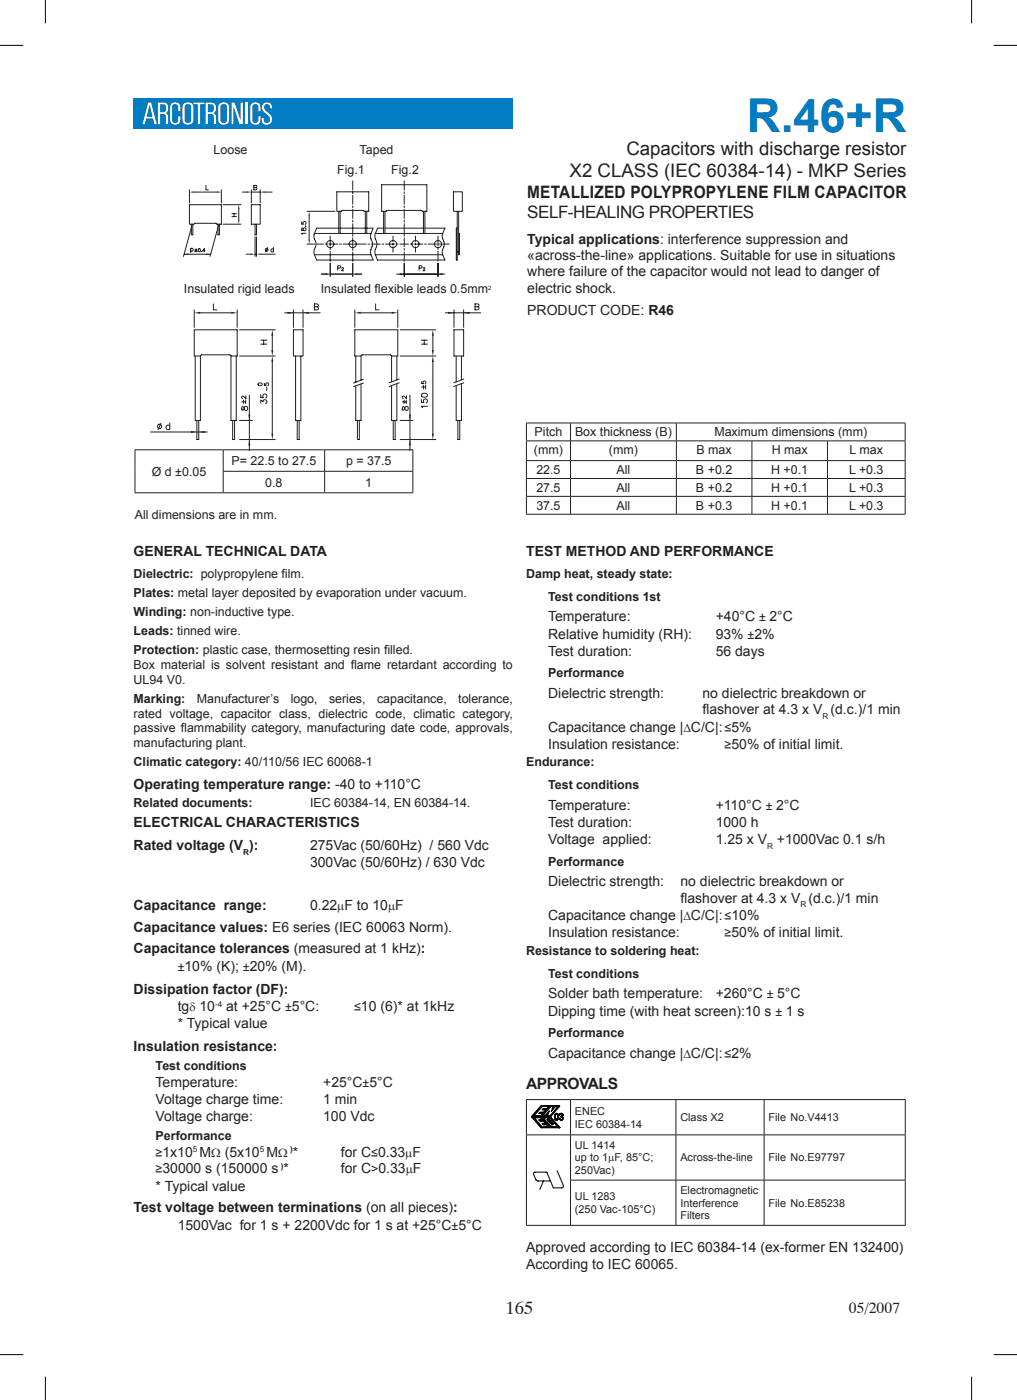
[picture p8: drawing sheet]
<svg xmlns="http://www.w3.org/2000/svg" width="231mm" height="318mm" viewBox="0 0 231 318" stroke-linecap="round" stroke-linejoin="round" font-family="sans-serif">
<defs><g id="words">
<text font-size="10.6" fill="#007cc2" x="169.4" y="30">R.46+R</text>
<g font-size="4.2" fill="#231f20">
<text x="142" y="35.1">Capacitors with discharge resistor</text>
<text x="129.2" y="40.2">X2 CLASS (IEC 60384-14) - MKP Series</text>
<text x="114.6" y="298.1">16</text>
<text x="118.9" y="298.1">5</text>
</g>
<g font-size="3.9" fill="#231f20">
<text x="119.5" y="44.8">metallized polyPR</text>
<text x="154.7" y="44.8">O</text>
<text x="160" y="44.8">PY</text>
<text x="162.4" y="44.8">L</text>
<text x="162.4" y="44.8">E</text>
<text x="162.4" y="44.8">N</text>
<text x="175.3" y="44.8">film capacitor</text>
<text x="119.5" y="49.5">SELF-HEALING PROPERTIES</text>
</g>
<g font-size="3.5" fill="#231f20">
<text x="119.3" y="247">APPR</text>
<text x="126.2" y="247">O</text>
<text x="131.3" y="247">VA S</text>
<text x="133.3" y="247">L</text>
<text x="192.5" y="297.8">05/2007</text>
</g>
<g font-size="3.2" fill="#231f20">
<text x="119.5" y="55.3">Typical applications: interference suppression and</text>
<text x="119.5" y="59">«across-the-line» applications. Suitable for use in situations</text>
<text x="119.5" y="62.7">where failure of the capacitor would not lead to danger of</text>
<text x="119.5" y="66.4">electric shock.</text>
<text x="119.5" y="71.4">PRODUCT CODE: R46</text>
<text x="30.3" y="126.2">GE</text>
<text x="32.8" y="126.2">N</text>
<text x="32.8" y="126.2">E</text>
<text x="32.8" y="126.2">R</text>
<text x="32.8" y="126.2">A</text>
<text x="32.8" y="126.2">L</text>
<text x="46.6" y="126.2">T CH</text>
<text x="46.6" y="126.2">E</text>
<text x="53" y="126.2">N</text>
<text x="53" y="126.2">I</text>
<text x="58.5" y="126.2">CA</text>
<text x="60.7" y="126.2">L</text>
<text x="65.8" y="126.2">DA</text>
<text x="68.1" y="126.2">T</text>
<text x="68.1" y="126.2">A</text>
<text x="119.3" y="126.2">test method and performance</text>
<text x="124.3" y="141">Temperature:</text>
<text x="162.3" y="141">+40°C</text>
<text x="124.3" y="144.9">Relative humidity (RH):</text>
<text x="124.3" y="148.8">Test duration:</text>
<text x="162.3" y="144.9">93%</text>
<text x="162.3" y="148.8">56 days</text>
<text x="124.3" y="158.3">Dielectric strength:</text>
<text x="159.3" y="158.3">no dielectric breakdown or</text>
<text x="124.3" y="165.9">Capacitance change |</text>
<text x="159.3" y="162">f</text>
<text x="159.3" y="162">lashover at 4.3 x V (d.c.)/1 min</text>
<text x="124.3" y="169.9">Insulation resistance:</text>
<text x="30.3" y="179">Operating temperature range: -40 to +110°C</text>
<text x="124.3" y="183.7">Temperature:</text>
<text x="162.3" y="183.7">+110°C</text>
<text x="30.3" y="187.7">electrical characteristic</text>
<text x="77.2" y="187.7">s</text>
<text x="124.3" y="187.6">Test duration:</text>
<text x="124.3" y="191.6">Voltage applied:</text>
<text x="162.3" y="187.6">1000 h</text>
<text x="162.3" y="191.6">1.25 x V +1000Vac 0.1 s/h</text>
<text x="30.3" y="192.9">Rated voltage (V ):</text>
<text x="70.3" y="192.9">275Vac (50/60Hz) / 560 Vdc</text>
<text x="70.3" y="196.6">300Vac (50/60Hz) / 630 Vdc</text>
<text x="124.3" y="201.1">Dielectric strength:</text>
<text x="154.3" y="201.1">no dielectric breakdown or</text>
<text x="30.3" y="206.4">Capacitance range:</text>
<text x="70.3" y="206.4">0.22</text>
<text x="124.3" y="208.7">Capacitance change |</text>
<text x="154.3" y="204.8">f</text>
<text x="154.3" y="204.8">lashover at 4.3 x V (d.c.)/1 min</text>
<text x="30.3" y="211.3">Capacitance values: E6 series (IEC 60063 Norm).</text>
<text x="124.3" y="212.6">Insulation resistance:</text>
<text x="30.3" y="216.2">Capacitance tolerances (measured at 1 kHz):</text>
<text x="30.3" y="225.4">Dissipation factor (DF):</text>
<text x="124.3" y="226.5">Solder bath temperature:</text>
<text x="162.3" y="226.5">+260°C</text>
<text x="40.3" y="229.4">tg</text>
<text x="40.3" y="233.1">* Typical value</text>
<text x="51.3" y="229.4">at +25°C</text>
<text x="124.3" y="230.4">Dipping time (with heat screen):10 s</text>
<text x="30.3" y="238.3">Insulation resistance:</text>
<text x="124.3" y="239.9">Capacitance change |</text>
<text x="35.3" y="246.5">Temperature:</text>
<text x="35.3" y="250.5">Voltage charge time:</text>
<text x="73.3" y="246.5">+25°C</text>
<text x="73.3" y="250.5">1 min</text>
<text x="35.3" y="254.4">Voltage charge:</text>
<text x="73.3" y="254.4">100 Vdc</text>
<text x="77.3" y="262.5">for C</text>
<text x="77.3" y="266.2">for C</text>
<text x="30.3" y="274.9">Test voltage between terminations (on all pieces):</text>
<text x="35.3" y="270.1">* Typical value</text>
<text x="40.3" y="278.9">1500Vac for 1 s + 2200Vdc for 1 s at +25°C</text>
<text x="119.3" y="284">Approved according to IEC 60384-14 (ex-former EN 132400)</text>
<text x="119.3" y="287.8">According to IEC 60065.</text>
</g>
<g font-size="2.8" fill="#231f20">
<text x="48.4" y="34.9">Loose</text>
<text x="81.5" y="34.9">Taped</text>
<text x="76.5" y="39.4">Fig.1</text>
<text x="88.7" y="39.4">Fig.2</text>
<text x="41.7" y="66.5">Insulated rigid leads</text>
<text x="72.7" y="66.5">Insulated f</text>
<text x="84.9" y="66.5">lexible leads 0.5mm</text>
<text x="121.2" y="99">Pitch</text>
<text x="130.4" y="99">Box thickness (B)</text>
<text x="162" y="99">Maximum dimensions (mm)</text>
<text x="34.4" y="107.9">Ø d ±0.05</text>
<text x="52.5" y="105.5">P= 22.5 to 27.5</text>
<text x="78.5" y="105.5">p = 37.5</text>
<text x="121.1" y="103.1">(mm)</text>
<text x="121.6" y="107.5">22.5</text>
<text x="138.1" y="103.1">(mm)</text>
<text x="139.8" y="107.5">All</text>
<text x="157.8" y="107.5">B +0.2</text>
<text x="157.9" y="103.1">B max</text>
<text x="174.9" y="107.5">H +0.1</text>
<text x="175" y="103.1">H max</text>
<text x="192.5" y="107.5">L +0.3</text>
<text x="192.6" y="103.1">L max</text>
<text x="60.1" y="110.4">0.8</text>
<text x="82.8" y="110.4">1</text>
<text x="121.6" y="111.6">27.5</text>
<text x="139.8" y="111.6">All</text>
<text x="157.8" y="111.6">B +0.2</text>
<text x="174.9" y="111.6">H +0.1</text>
<text x="192.5" y="111.6">L +0.3</text>
<text x="30.5" y="117.8">All dimensions are in mm.</text>
<text x="121.6" y="115.7">37.5</text>
<text x="139.8" y="115.7">All</text>
<text x="157.8" y="115.7">B +0.3</text>
<text x="174.9" y="115.7">H +0.1</text>
<text x="192.5" y="115.7">L +0.3</text>
<text x="30.3" y="131.1">Dielectric: polypropylene f</text>
<text x="63.9" y="131.1">ilm.</text>
<text x="119.3" y="131.1">Damp heat, steady state:</text>
<text x="30.3" y="135.4">Plates: metal layer deposited by evaporation under vacuum.</text>
<text x="124.3" y="136.3">Test conditions 1st</text>
<text x="30.3" y="139.7">Winding: non-inductive type.</text>
<text x="172.1" y="141">± 2°C</text>
<text x="30.3" y="144.1">Leads: tinned wire.</text>
<text x="30.3" y="148.4">Protection: plastic case, thermosetting resin f</text>
<text x="87.1" y="148.4">illed.</text>
<text x="169.5" y="144.9">±2%</text>
<text x="30.3" y="151.8">Box material is solvent resistant and f</text>
<text x="30.3" y="155.1">UL94 V0.</text>
<text x="79.5" y="151.8">lame retardant according to</text>
<text x="124.3" y="153.6">Performance</text>
<text x="30.3" y="159.5">Marking:</text>
<text x="44.6" y="159.5">Manufacturer’s</text>
<text x="65.9" y="159.5">logo,</text>
<text x="74.6" y="159.5">series,</text>
<text x="85.5" y="159.5">capacitance,</text>
<text x="103.9" y="159.5">tolerance,</text>
<text x="30.3" y="162.8">rated voltage, capacitor class, dielectric code, climatic category,</text>
<text x="30.3" y="166.2">passive f</text>
<text x="41" y="166.2">lammability category, manufacturing date code, approvals,</text>
<text x="154.9" y="165.9">∆C/C|:≤5%</text>
<text x="30.3" y="169.5">manufacturing plant.</text>
<text x="30.3" y="173.8">Climatic category: 40/110/56 IEC 60068-1</text>
<text x="119.3" y="173.8">Endurance:</text>
<text x="164.3" y="169.9">≥50% of initial limit.</text>
<text x="124.3" y="179">Test conditions</text>
<text x="30.3" y="183">Related documents:</text>
<text x="70.3" y="183">IEC 60384-14, EN 60384-14.</text>
<text x="173.6" y="183.7">± 2°C</text>
<text x="124.3" y="196.4">Performance</text>
<text x="76.5" y="206.4">µF to 10µF</text>
<text x="154.9" y="208.7">∆C/C|:≤10%</text>
<text x="164.3" y="212.6">≥50% of initial limit.</text>
<text x="40.3" y="220.2">±10% (K); ±20% (M).</text>
<text x="119.3" y="216.6">Resistance to soldering heat:</text>
<text x="124.3" y="221.8">Test conditions</text>
<text x="173.9" y="226.5">± 5°C</text>
<text x="42.9" y="229.4">δ 10</text>
<text x="64.6" y="229.4">±5°C:</text>
<text x="80.3" y="229.4">≤10 (6)* at 1kHz</text>
<text x="175.8" y="230.4">± 1 s</text>
<text x="124.3" y="235.2">Performance</text>
<text x="154.9" y="239.9">∆C/C|:≤2%</text>
<text x="35.3" y="242.7">Test conditions</text>
<text x="82.2" y="246.5">±5°C</text>
<text x="35.3" y="262.5">≥1x10 MΩ (5x10 MΩ *</text>
<text x="35.3" y="258.7">Performance</text>
<text x="84.2" y="262.5">≤0.33µF</text>
<text x="35.3" y="266.2">≥30000 s (150000 s *</text>
<text x="84.2" y="266.2">&gt;0.33µF</text>
<text x="102.4" y="278.9">±5°C</text>
</g>
<g font-size="2.5" fill="#231f20">
<text x="130.4" y="252.8">ENEC</text>
<text x="130.4" y="255.9">IEC 60384-14</text>
<text x="154.3" y="254.3">Class X2</text>
<text x="174.3" y="254.3">File No.V4413</text>
<text x="130.4" y="260.6">UL 1414</text>
<text x="130.4" y="263.5">up to 1µF, 85°C;</text>
<text x="154.3" y="263.5">Across-the-line</text>
<text x="174.3" y="263.5">File No.E97797</text>
<text x="130.4" y="266.3">250Vac)</text>
<text x="130.4" y="272.3">UL 1283</text>
<text x="130.4" y="275.1">(250 Vac-105°C)</text>
<text x="154.3" y="270.9">Electromagnetic</text>
<text x="154.3" y="273.7">Interference</text>
<text x="174.3" y="273.7">File No.E85238</text>
<text x="154.3" y="276.6">Filters</text>
</g>
<g font-size="1.9" fill="#231f20">
<text x="186.5" y="163.1">R</text>
<text x="55.2" y="194">R</text>
<text x="173.9" y="192.6">R</text>
<text x="181.5" y="205.8">R</text>
<text x="48.7" y="228.4">-4</text>
<text x="43.7" y="261.4">5</text>
<text x="58.9" y="261.4">5</text>
<text x="65.8" y="261.4">)</text>
<text x="63.6" y="265.1">)</text>
</g>
<text font-size="1.3" fill="#231f20" x="110.7" y="65.8">2</text>
</g></defs>
<path d="M30.3 22.3h86v7h-86z" fill="#007cc2"/>
<g fill="#fff">
<path d="M57.2 23.4a1.2 1.2 0 0 1 1.3-.1 1.2 1.2 0 0 1 .6 1.2v.7h-.5v-.9a.69 .69 0 0 0-.7-.7 .69 .69 0 0 0-.7 .7v2.9a.69 .69 0 0 0 .7 .7 .69 .69 0 0 0 .7-.7v-.8h.5a1.55 1.55 0 0 1-.8 1.8 1.13 1.13 0 0 1-1.6-1.2l.1-3z"/>
<path d="M59.8 23.4a1.2 1.2 0 0 1 1.3 0 1.2 1.2 0 0 1 .6 1.2h-.5a.74 .74 0 0 0-.9-1 .74 .74 0 0 0-.3 1.3l.2 .2a2.58 2.58 0 0 1 1.4 1.6 1.21 1.21 0 0 1-1 1.6 1.21 1.21 0 0 1-1.3-1.5h.5a.82 .82 0 0 0 .4 1.1 .86 .86 0 0 0 1-.4 .86 .86 0 0 0-.2-1.1l-.2-.2a2.56 2.56 0 0 1-1.4-1.6l.2-.9z"/>
<path d="M39 23.4a1.2 1.2 0 0 1 1.3-.1 1.2 1.2 0 0 1 .6 1.2v.7h-.5v-.9a.69 .69 0 0 0-.7-.7 .69 .69 0 0 0-.7 .7v2.9a.69 .69 0 0 0 .7 .7 .69 .69 0 0 0 .7-.7v-.8h.5a1.55 1.55 0 0 1-.8 1.8 1.13 1.13 0 0 1-1.5-1.2v-3z"/>
<path d="M43.8 23.3h2.6v.4h-1v4.5h-.5v-4.5h-1.1z"/>
<path d="M52.5 23.3h.7l1.4 4v-4h.5v4.9h-.8l-1.4-4.2v4.2h-.4z"/>
<path d="M55.7 23.3h.5v4.9h-.5z"/>
<path d="M33.6 23.3l-1.3 4.9h.5l.4-1.3h1.5l.3 1.3h.5l-1.2-4.9zM33.9 23.7l.7 2.8h-1.4z"/>
<path d="M46.6 23.3v4.9h.5v-2.4a1.17 1.17 0 0 1 1.3 .4l.1 2h.5l-.1-2-.5-.5a1.37 1.37 0 0 0-.1-2.4zM47.1 23.7h.8a1 1 0 0 1 .2 1.7l-1 .1z"/>
<path d="M35.8 23.3v4.9h.5v-2.4a1.17 1.17 0 0 1 1.3 .4v2h.5v-2l-.6-.5a1.37 1.37 0 0 0 0-2.4zM36.3 23.7h.8a1.01 1.01 0 0 1 .1 1.7l-.9 .1z"/>
<path d="M41.8 23.4l-.4 .6v3a1.24 1.24 0 0 0 1.2 1.3 1.24 1.24 0 0 0 1.2-1.3 7.4 7.4 0 0 0-.1-3.3 1.46 1.46 0 0 0-1.9-.3zM42.1 23.8l.2-.1a.74 .74 0 0 1 1 .6v2.9a.75 .75 0 0 1-.7 .7 .75 .75 0 0 1-.7-.7v-2.9z"/>
<path d="M49.9 23.4l-.4 .6v3a1.24 1.24 0 0 0 1.2 1.3 1.24 1.24 0 0 0 1.3-1.3 7.4 7.4 0 0 0-.2-3.3 1.46 1.46 0 0 0-1.9-.3zM50.2 23.8l.2-.1a.74 .74 0 0 1 1.1 .6v2.9a.75 .75 0 0 1-.8 .7 .75 .75 0 0 1-.7-.7v-2.9z"/>
</g>
<g fill="none" stroke="#231f20" stroke-width=".23">
<path d="M43 46.4h7.2v4.5h-1l-.2-.2h-4.8l-.2 .2h-1zM43 43.1v2.9M43.4 50.9v2.4h.3v-2.4M44 43.6h5.2M49.4 50.9v2.4h.3v-2.4M50.2 43.1v2.9M57 46.4h2v4.5h-2zM57.8 50.9v2.4h.4v-2.4M71.3 53h12.8M71.3 57.8h12.8M71.8 51.8h5M71.8 59h12.8"/>
<path d="M71.8 55.4h1.6M73.8 55.4h.4M74.6 55.4h2M74.9 53.6v2.2M74.9 56.2v.4M74.9 57v2.3M76.4 43.5h7.2v4.4h-1l-.2-.2h-4.8l-.2 .2h-1zM76.8 47.9v5.1M77 55.4h.4M77.1 51.8h5.7M77.1 47.9v5.1M77.8 55.4h2"/>
<path d="M80 41v2.1M80 43.5v.4M80 44.3v2M80 46.7v.4M80 47.5v2M80 50v.3M80 50.7v2.1M80 53.2v.4M80 54v2M80 56.4v.4M80 57.2v2.1M80.2 55.4h.4"/>
<path d="M81 55.4h2M82.8 47.9v5.1M83.2 51.8h1.4M83.2 47.9v5.1M83.4 55.4h.4M84.2 55.4h2M85.6 51.8h1.4M86.5 41.9h10.3v6h-1l-.2-.2h-7.9l-.2 .2h-1zM86.6 55.4h.4M87 47.9v5.1M87.3 47.9v5.1M87.4 55.4h2"/>
<path d="M89.1 53.6v1.2M89.1 55.2v.4M89.1 56v1.2M89.8 55.4h.4M90.6 55.4h2M93 55.4h.5M93.8 55.4h2.1M94.2 53.6v1.2M94.2 55.2v.4M94.2 56v1.2M96 47.9v5.1M96.3 55.4h.4"/>
<path d="M96.3 47.9v5.1M97.1 55.4h2M99.5 55.4h.4M100.3 55.4h1.6M102.8 43.5h2v4.4h-2zM103.7 47.9v11.1h-.2v-7.2h.2M103.7 57.1h.3M104 47.9v9.9h.2v-4.8h-.2"/>
<circle cx="74.9" cy="55.4" r=".8"/>
<circle cx="80" cy="55.4" r=".8"/>
<circle cx="89.1" cy="55.4" r=".8"/>
<circle cx="94.2" cy="55.4" r=".81"/>
</g>
<g fill="#231f20">
<path d="M43 43.6l1-.2v.3z"/>
<path d="M49.2 43.4l1 .2-1 .1z"/>
</g>
<path d="M46.7 42.1v1h.6M55 43.6h1M57 43.1v2.9M57 43.6h2M59 43.1v2.9M60 43.6h1.7" fill="none" stroke="#231f20" stroke-width=".23"/>
<g fill="#231f20">
<path d="M56 43.4l1 .2-1 .1z"/>
<path d="M59 43.6l1-.2v.3z"/>
</g>
<path d="M41.7 57.7h6.1M43.6 51l-2 7.2M49.6 51l-2 7.2M57.6 42.5h.5l.1-.2-.2-.2h-.4v1l.6-.1v-.3l-.2-.2" fill="none" stroke="#231f20" stroke-width=".23"/>
<g fill="#231f20">
<path d="M46.8 57.5l1 .2-1 .1z"/>
<path d="M41.7 57.7l1-.2v.3z"/>
</g>
<path d="M43.2 56.5a.32 .32 0 0 1 .5-.1 .32 .32 0 0 1 0 .5 .32 .32 0 0 1-.5-.1M43.2 56.3v1M44.1 56.7h.6M44.1 57.1h.6M44.4 56.4v.6M45.1 56.5a.3 .3 0 0 1 .4 .3 .3 .3 0 0 1-.5 .2zM45.7 57.1h.1M46.5 56.9h-.5l.3-.5v.7M50.6 46.4h4M50.6 50.9h4M54.1 47.4v2.4" fill="none" stroke="#231f20" stroke-width=".23"/>
<g fill="#231f20">
<path d="M54.1 46.4l.2 1h-.3z"/>
<path d="M54 49.8h.3l-.2 1.1z"/>
</g>
<path d="M52.6 49.1h1M52.6 48.5h1M53.1 48.5v.6M55.8 57.7h1M57.8 53.7v4.5M57.8 57.7h.4M58.2 53.7v4.5M59.2 57.7h3.2" fill="none" stroke="#231f20" stroke-width=".23"/>
<g fill="#231f20">
<path d="M56.8 57.5l1 .2-1 .1z"/>
<path d="M58.2 57.7l1-.2v.3z"/>
</g>
<path d="M69.6 55.4h1.8M69.6 47.9h6.4M70.1 48.9v5.5" fill="none" stroke="#231f20" stroke-width=".23"/>
<g fill="#231f20">
<path d="M69.9 54.4h.4l-.2 1z"/>
<path d="M70.1 47.9l.2 1h-.4z"/>
</g>
<g fill="none" stroke="#231f20" stroke-width=".23">
<path d="M60.7 56.2l-.5 .9M62 56.6a.32 .32 0 0 0-.5 0 .32 .32 0 0 0 0 .4 .32 .32 0 0 0 .5 0M62 56.1v1M68.4 50.3v.5l.4 .1a.36 .36 0 0 1 0-.6 .36 .36 0 0 1 .5 .1 .36 .36 0 0 1-.1 .5M68.4 51.8v.4h.3a.41 .41 0 0 1 .1-.4 .41 .41 0 0 1 .5 0l.1 .3-.2 .2-.4-.1-.1-.4zM69.3 51.3h.1M69.4 52.9h-1l.2 .3M71.8 51.8l-.5 1.2a2.24 2.24 0 0 0 .3 2 3.1 3.1 0 0 1-.4 2v.6l.6 1.4M84.6 51.8l-.5 1.2a2.26 2.26 0 0 0 .3 2 3.1 3.1 0 0 1-.4 2v.6l.6 1.4M85.1 53h15.3M85.1 57.8h15.3M85.6 51.8l-.5 1.2a2.26 2.26 0 0 0 .3 2 3.1 3.1 0 0 1-.4 2v.6l.6 1.4h15.3l-.5-1.2a2.23 2.23 0 0 1 .3-2 3.1 3.1 0 0 0-.4-2l.1-.8"/>
<path d="M87.3 51.8h8.7M96.3 51.8h4.6l-.5 1.2"/>
<circle cx="60.5" cy="56.6" r=".33"/>
</g>
<path d="M80 62.2l1-.2v.3z" fill="#231f20"/>
<path d="M74.9 59.7v3M80 59.7v3M74.9 62.2h5.1M76.6 60.8h.6v-.4l-.6-.1v1" fill="none" stroke="#231f20" stroke-width=".23"/>
<path d="M73.9 62l1 .2-1 .1z" fill="#231f20"/>
<path d="M72.9 62.2h1M74.9 62.2h5.1M77.5 60.9l.2-.2 .2 .2-.5 .5h.5M81 62.2h1" fill="none" stroke="#231f20" stroke-width=".23"/>
<path d="M73.9 62l1 .2-1 .1z" fill="#231f20"/>
<path d="M74.9 59.7v3M72.9 62.2h1" fill="none" stroke="#231f20" stroke-width=".23"/>
<path d="M80 62.2l1-.2v.3z" fill="#231f20"/>
<g fill="none" stroke="#231f20" stroke-width=".23">
<path d="M80 59.7v3M91.7 41v2.1M91.7 43.5v.4M91.7 44.3v2M91.7 46.7v.4M91.7 47.5v2M91.7 50v.3M91.7 50.7v2.1M91.7 53.2v.4M91.7 54v2M91.7 56.4v.4M91.7 57.2v2.1"/>
<path d="M99.3 53.6v2.2M99.3 56.2v.4M99.3 57v2.2M81 62.2h1M89.9 62.2h10.9M91.7 62.7v-3v3"/>
<circle cx="99.3" cy="55.4" r=".8"/>
</g>
<path d="M90.6 62l1.1 .2-1.1 .1z" fill="#231f20"/>
<path d="M95 60.8h.6v-.4l-.6-.1v1M95.9 60.9l.3-.2 .1 .2-.4 .5h.5" fill="none" stroke="#231f20" stroke-width=".23"/>
<path d="M99.3 62.2l1-.2v.3z" fill="#231f20"/>
<path d="M99.3 59.7v3v-3M44 74.8h9.8v6h-1.4l-.2-.3h-6.5l-.3 .3h-1.4zM44 70.3v4M45.4 71h7M53.8 70.3v4M44.6 95.4v4.3h.5v-4.3" fill="none" stroke="#231f20" stroke-width=".23"/>
<g fill="#231f20">
<path d="M44 71l1.4-.3v.5z"/>
<path d="M52.4 70.7l1.4 .3-1.4 .2z"/>
</g>
<path d="M48.4 68.9v1.4h.8M54.3 74.8h8.1M61.7 76.2v3.2M54.3 80.8h8.1" fill="none" stroke="#231f20" stroke-width=".23"/>
<g fill="#231f20">
<path d="M61.7 74.8l.3 1.4h-.5z"/>
<path d="M61.5 79.4h.5l-.3 1.4z"/>
</g>
<g fill="none" stroke="#231f20" stroke-width=".23">
<path d="M59.1 78.1h1.4M59.1 77.2h1.4M59.8 77.2v.9M45.4 80.7v14.7h-1.1v-14.6M52.4 80.7v14.7h1.2v-14.6M52.7 95.4v4.3h.5v-4.3M54.3 99.7h8.1M58.6 87a.47 .47 0 0 1 .5-.2 .47 .47 0 0 1 .3 .6 .47 .47 0 0 1-.6 .1 .47 .47 0 0 1-.2-.5zM59.1 91.4v-.7l.5 .4a.45 .45 0 0 1 .8-.3 .45 .45 0 0 1-.2 .8M59.1 89.5v.7h.6a.48 .48 0 0 1 0-.7 .48 .48 0 0 1 .7 .1 .48 .48 0 0 1-.2 .7M59.9 86.9v.5h.4a.34 .34 0 0 1 0-.5 .34 .34 0 0 1 .5 .1 .34 .34 0 0 1-.1 .5M60.5 87.8v.8"/>
<path d="M61.7 82.1v16.3"/>
</g>
<g fill="#231f20">
<path d="M61.5 98.4h.5l-.3 1.3z"/>
<path d="M61.7 80.8l.3 1.3h-.5z"/>
</g>
<path d="M54.3 95.4h2.9M54.9 92.3v.7h.2l.6-.8a.45 .45 0 0 1 .5 .4 .45 .45 0 0 1-.5 .5l-.3-.2-.2-.6zM56.5 89.6v12.6" fill="none" stroke="#231f20" stroke-width=".23"/>
<g fill="#231f20">
<path d="M56.5 99.7l.3 1.4h-.5z"/>
<path d="M56.3 94h.5l-.3 1.4z"/>
</g>
<path d="M54.8 91.2h.8M55.2 90.7v.9M55.7 90.7v.9M55.7 89.8v.6l-.7-.6-.2 .4 .2 .2" fill="none" stroke="#231f20" stroke-width=".23"/>
<path d="M43.3 97.8l1.3 .2-1.3 .2z" fill="#231f20"/>
<path d="M34.1 98h12.9" fill="none" stroke="#231f20" stroke-width=".23"/>
<path d="M45.1 98l1.3-.2v.4z" fill="#231f20"/>
<g fill="none" stroke="#231f20" stroke-width=".23">
<path d="M81 95.4v4.3h.5v-4.3M81.9 87.1v8.3h-1.2v-7.9M89.2 95.4v4.3h.4v-4.3M90 87v8.4h-1.2v-7.9M91.2 91.2h.8M91.6 90.7v.9M92.1 90.7v.9M92.2 89.8v.6l-.8-.6-.2 .4 .2 .2M92.9 89.6v12.6M95.5 90.6v.7h.6a.48 .48 0 0 1 0-.7 .48 .48 0 0 1 .7 .1 .48 .48 0 0 1-.2 .7M95.6 89.4a.68 .68 0 0 1 .8-.3 .68 .68 0 0 1 .4 .8l-.5 .2a.59 .59 0 0 1-.8-.5zM96.9 92.2h-1.4l.3 .3"/>
<path d="M98.1 82.1v16.3"/>
</g>
<path d="M97.9 98.4h.5l-.3 1.3z" fill="#231f20"/>
<path d="M90.7 99.7h8.1" fill="none" stroke="#231f20" stroke-width=".23"/>
<g fill="#231f20">
<path d="M92.9 99.7l.3 1.4h-.5z"/>
<path d="M92.7 94h.5l-.3 1.4z"/>
</g>
<path d="M90.7 95.4h2.9M91.3 92.3v.7h.2l.6-.8a.45 .45 0 0 1 .5 .4 .45 .45 0 0 1-.5 .5l-.3-.2-.2-.6z" fill="none" stroke="#231f20" stroke-width=".23"/>
<path d="M88.8 70.7l1.4 .3-1.4 .2z" fill="#231f20"/>
<path d="M80.4 70.3v4M81.8 71h7M90.2 74.8h-9.8v6h1.4l.3-.3h6.5l.2 .3h1.4" fill="none" stroke="#231f20" stroke-width=".23"/>
<path d="M80.4 71l1.4-.3v.5z" fill="#231f20"/>
<path d="M85.2 68.9v1.4h.7M90.2 70.3v4" fill="none" stroke="#231f20" stroke-width=".23"/>
<path d="M98.1 80.8l.3 1.3h-.5z" fill="#231f20"/>
<path d="M90.2 74.8v6M90.7 74.8h8.1M95.5 78.1h1.4M95.5 77.2h1.4M96.2 77.2v.9M98.1 76.2v3.2M90.7 80.8h8.1M95.6 86.5v.5h.4a.34 .34 0 0 1 0-.5 .34 .34 0 0 1 .5 .1 .34 .34 0 0 1-.1 .5M95.6 87.8h.8M96 87.4v.8M96.5 87.4v.8" fill="none" stroke="#231f20" stroke-width=".23"/>
<g fill="#231f20">
<path d="M97.9 79.4h.5l-.3 1.4z"/>
<path d="M98.1 74.8l.3 1.4h-.5z"/>
</g>
<path d="M66.5 74.8h2.2v6h-2.2zM67 80.8v14.6h1.2v-14.6M67.4 95.4v4.3h.4v-4.3M80.7 80.8v5.9M81.9 80.7v5.5M82.4 86l-2.3 .9M82.4 86.9l-2.3 .8M88.8 80.7v5.9M90 80.8v5.4M90.5 86.8l-2.3 .9M90.5 86l-2.3 .8" fill="none" stroke="#231f20" stroke-width=".23"/>
<path d="M65.2 70.7l1.3 .3-1.3 .2z" fill="#231f20"/>
<path d="M64.6 71h8M66.5 70.3v4" fill="none" stroke="#231f20" stroke-width=".23"/>
<path d="M68.7 71l1.4-.3v.5z" fill="#231f20"/>
<path d="M68.7 70.3v4M71.3 69.6l.8-.1 .1-.3-.3-.3h-.6v1.4l.8-.1 .1-.4-.3-.2M101 71h8M102.9 74.8h2.2v6h-2.2zM102.9 70.3v4M105.1 70.3v4M103.8 95.4v4.3h.4v-4.3M104.6 87v8.4h-1.2v-7.9" fill="none" stroke="#231f20" stroke-width=".23"/>
<g fill="#231f20">
<path d="M101.6 70.7l1.3 .3-1.3 .2z"/>
<path d="M105.1 71l1.4-.3v.5z"/>
</g>
<g fill="none" stroke="#231f20" stroke-width=".23">
<path d="M107.7 69.6l.8-.1v-.4l-.8-.2v1.4l.8-.1 .1-.4-.3-.2M36.5 96l-.7 1.5M38.5 96.7a.48 .48 0 0 0-.7-.1 .48 .48 0 0 0 0 .7 .48 .48 0 0 0 .7-.1M38.5 95.9v1.6M103.4 80.8v5.8M104.6 80.8v5.4M105.2 86l-2.3 .8M105.2 86.8l-2.3 .9M119.3 96h86M119.4 96v3.9M129.4 96v3.9M153.4 96v3.9"/>
<path d="M205.2 96v3.9M30.5 102h63.2M30.5 111.8h63.2M30.6 102.1v9.6M50.5 106.9h43.2M50.6 102.1v4.8M50.6 107v4.7M73.6 102.1v4.8M73.6 107v4.7M93.6 102.1v4.8M93.6 107v4.7M119.3 100h86"/>
<path d="M119.3 104.5h86M119.3 108.5h86M119.3 112.6h86M119.3 116.7h86M119.4 100.1v4.3M119.4 104.6v3.9M119.4 108.6v3.9M119.4 112.7v3.9M129.4 100.1v4.3M129.4 104.6v3.9M129.4 108.6v3.9M129.4 112.7v3.9"/>
<path d="M153.4 100.1v4.3M153.4 104.6v3.9M153.4 108.6v3.9M153.4 112.7v3.9M170.5 100.1v4.3M170.5 104.6v3.9M170.5 108.6v3.9M170.5 112.7v3.9M187.6 100.1v4.3M187.6 104.6v3.9M187.6 108.6v3.9M187.6 112.7v3.9"/>
<path d="M205.2 100.1v4.3M205.2 104.6v3.9M205.2 108.6v3.9M205.2 112.7v3.9M119.3 249.4h86M119.3 257.4h86M119.4 249.5v7.9M119.4 257.5v20.4M129.4 249.5v7.9M129.4 257.5v10.1M153.3 249.5v7.9M153.3 257.5v10.1"/>
<path d="M173.3 249.5v7.9M173.3 257.5v10.1M205.3 249.5v7.9M205.3 257.5v10.1M119.3 278h86M129.3 267.7h76M129.4 267.8v10.1M153.3 267.8v10.1M173.3 267.8v10.1M205.3 267.8v10.1"/>
<circle cx="36.2" cy="96.7" r=".49"/>
</g>
<g fill="none" stroke="#000" stroke-width=".23">
<path d="M0 10.3h5.3M10.3 0v5.3M220.3 0v5.3M225.3 10.3h5.3M120.5 253.3l2.2 2.5h4.3l-2.2-2.5M120.5 253.3l3.5 .2h-2.9zM120.5 253.3l.6 .2 1.6 2.3zM120.5 253.3h4.3l-.8 .2zM120.5 253.3l4.2-.2 .1 .2zM120.5 253.3l4.2-.2zM120.5 253.3l3.6-.2zM120.5 253.3l3.1-.2z"/>
<path d="M120.5 253.3l2.6-.2zM120.5 253.3l.6-.2h1.5zM120.5 253.3l2.4-2.3-1.8 2.1zM120.5 253.2h4.3M121.1 253.5l1.8 2.1-.2 .2zM121.1 253.5h2.8zM121.1 253.5h2.9zM122.2 254l1.4 .1-1.2 .2zM122.2 254l1.4 .1zM122.2 252.6l1.1-.3-.3 .3zM122.4 254.3h1.4zM122.4 254.3l1.2-.2 .2 .2z"/>
<path d="M122.4 252.3h.9l-1.1 .3zM122.6 253.5l1 .1-.6 .4zM122.6 253.5h1.1zM122.6 253.5h1.3zM122.7 255.8l1.7-.2 2.6 .2zM122.7 255.8l.2-.2h1.5zM122.7 250.8l1.7 .2h-1.5zM122.7 250.8l.2 .2-2.4 2.3zM122.7 250.8h4.3l-2.6 .2zM122.7 255.7h4.3M122.7 250.9h4.3M122.7 250.8h4.3"/>
<path d="M122.7 250.8l-2.2 2.5M122.9 254.8h.8l-.6 .3zM123 254l.6 .1zM123 254l.5-.1v.1zM123 254l.5-.3v.2zM123 254l.5-.4zM123 254l.6-.4zM123 252.6l.1 .5h-.5zM123.1 255.1h1.5zM123.1 255.1l.6-.3 .9 .3zM123.1 251.5l.6 .3h-.8zM123.1 251.5h.9l-.3 .3z"/>
<path d="M123.3 254.3l1.3 .8-.9-.3zM123.7 251.8l-.6 1.3 .2-.8zM124 255.1l.8 .3-.4 .2zM124 251.5l-.9 1.6zM124 251.5l.9-.5-1.8 2.1zM124 253.9l.6 .1zM124 253.5h-2.9M124 254l.7 .1-.5 .1zM124 254l.7 .1zM124.1 253.8l.3 .1zM124.1 253.8h.1zM124.1 253.5l.7-.2-.4 .2z"/>
<path d="M124.2 254.2l.7 .1-.6 .1zM124.2 254.2l.5-.1 .2 .2zM124.3 254.4l1 .4-.7-.1zM124.3 254.4l1-.1 .5 .5zM124.3 254.4l1-.1zM124.4 255.6l2.6 .2zM124.4 255.6h1.1zM124.4 255.6h.9zM124.4 255.6l.8-.1zM124.4 255.6l.4-.2 .2 .1zM124.4 251h.5l-.9 .5zM124.4 251l2.6-.2z"/>
<path d="M124.6 252l-.5 1.1h-.5zM124.6 254.7l.7 .1-.4 .1zM124.8 253.3l.1 .5-.2-.2zM124.8 253.4h-4.3M124.9 254.3a.52 .52 0 0 0-.9-.4l.3 .5M124.9 254.9l.5 .1-.3 .1zM124.9 254.9l.5 .1zM124.9 254.9h.5zM124.9 254.9l.4-.1zM124.9 253.8l2.1 2zM125.1 255.1h.3zM125.1 255.1l.3-.1z"/>
<path d="M125.1 254l1.9 1.8zM125.2 255.1h.1zM125.2 255.1h.2zM125.4 251h.6l-1 1.1zM125.4 251l1.6-.2zM125.5 255.6l1.5 .2zM125.7 253.5a.47 .47 0 0 0 .5 .6 .47 .47 0 0 0 .4-.6M125.7 253.1v.4M125.7 253.5l.2 .1zM125.7 253.5h.2zM125.7 253.1l.2 .1-.2 .3zM125.7 253.1l.2 .1z"/>
<path d="M125.7 253.1l.2-.1zM125.7 253.1a.47 .47 0 0 1 .5-.5 .47 .47 0 0 1 .4 .5M125.7 253.6l.2 .1zM125.7 253.6h.2zM125.7 253h.2zM125.7 253.7l.3 .1zM125.7 252.9l.2 .1zM125.7 252.9h.2zM125.7 252.9l.3-.1zM125.8 253.8h.2zM125.8 252.8h.2zM125.8 252.8h.3z"/>
<path d="M125.8 254.8l1.2 1zM125.8 253.9h.7zM125.8 253.9h.4zM125.8 253.9h.3zM125.8 252.8h.7zM125.9 255.6l1.1 .2zM125.9 253.5a.32 .32 0 0 0 .3 .4 .32 .32 0 0 0 .3-.4M125.9 253.2v.3M125.9 253.2v.3h-.2zM125.9 253.2a.32 .32 0 0 1 .3-.4 .32 .32 0 0 1 .3 .4M125.9 254h.6zM125.9 254l.6-.1z"/>
<path d="M125.9 252.7h.6zM125.9 252.7l.5-.1zM125.9 254h.5zM125.9 252.6h.5zM125.9 252.6h.4zM126 255.6l1 .2zM126 255l1 .8zM126 254.1h.3zM126 254.1l.4-.1zM126 252.6h.3zM126.1 255.1l.9 .7zM126.1 254.1h.2z"/>
<path d="M126.1 252.6h.2zM126.1 255.2l.9 .6-.9-.5zM126.1 255.3l.9 .5-.9-.3zM126.1 252.8h.4zM126.2 253.9h.3zM126.2 252.8h.4zM126.3 253.9h.2zM126.3 252.8h.3zM126.3 253.8h.3zM126.4 252.8l.2 .1zM126.4 252.9h.2zM126.4 253.8h.2z"/>
<path d="M126.4 253.8l.2-.1zM126.4 253h.2zM126.4 253.7h.2zM126.4 253.7l.2-.1zM126.5 253l.1 .1zM126.5 253.6h.1zM126.5 253.1h.1zM126.5 253.2v.3M126.5 253.5h.1zM126.5 253.2l.1 .3h-.1zM126.5 253.2l.1-.1v.4zM126.6 251l-1.8 2.3-.1-.2z"/>
<path d="M126.6 251l.4-.2-2.2 2.5zM126.6 253.1v.4M126.8 253.7h.2zM126.8 253l.2-.1zM126.8 253.7h.2M126.8 253.8h.2zM126.8 252.9h.2zM126.8 252.8l.2 .1zM126.8 252.8h.2zM126.9 253.9h.2zM126.9 253.9h.1zM126.9 252.8h.1z"/>
<path d="M126.9 252.8l.2-.1zM126.9 253.9l.3 .1zM126.9 252.7h.2zM126.9 252.7h.3zM127 250.8l-2.2 2.5M127 254h.5zM127 254h.3zM127 254h.2zM127 252.6l.3 .1zM127 252.6h.5zM127.1 254.1h.3zM127.1 254.1l.4-.1z"/>
<path d="M127.1 252.6h.4zM127.1 252.6h.3zM127.2 253.2v.2a.28 .28 0 0 1 .3 .3 .28 .28 0 0 1-.3 .3 .28 .28 0 0 1-.2-.3M127.2 253.4h.3zM127.2 253.4h.2zM127.2 253.2h.4zM127.2 253.2v.2zM127.2 253.2h.1M127.2 254.1h.2zM127.2 252.6h.2zM127.2 253.2a.28 .28 0 0 0 .3-.3 .28 .28 0 0 0-.3-.2 .28 .28 0 0 0-.2 .3h-.2a.41 .41 0 0 1 .4-.5 .41 .41 0 0 1 .4 .4 .41 .41 0 0 1-.4 .4M127.2 253.4h.4z"/>
<path d="M127.2 253.3v.1zM127.2 253.3h.2zM127.2 253.3h.3zM127.2 253.3l.4-.1zM127.3 253.3h-.1a.42 .42 0 0 1 .4 .5 .42 .42 0 0 1-.4 .4 .42 .42 0 0 1-.4-.5M127.3 252.7h.3zM127.3 254h.2zM127.3 253.4l.3 .1zM127.3 253.2h.3zM127.3 254h.3zM127.4 253.5h.2zM127.4 253.2h.2z"/>
<path d="M127.4 252.7l.2 .1zM127.4 253.9l.2 .1zM127.4 253.9h.2zM127.5 253.5h.2zM127.5 252.8h.2zM127.5 253.5l.2 .1zM127.5 253.1l.1 .1zM127.5 253.1h.2zM127.5 253.8l.1 .1zM127.5 253.8h.2zM127.5 253.6h.2zM127.5 253.1l.2-.1z"/>
<path d="M127.5 252.9h.2zM127.5 253.6l.2 .1zM127.5 253h.2zM127.5 253.7l.2 .1zM127.5 252.9l.2 .1zM0 307.3h5.3M10.3 312.3v5.3M220.3 312.3v5.3M225.3 307.3h5.3"/>
</g>
<path d="M121.1 253.5h1.5l.4 .5h-.8l.2 .3h.9l.4 .5h-.8l.2 .3h.9l.4 .5h-1.5zM122.9 251h1.5l-.4 .5h-.9l-.2 .3h.8l-.4 .5h-.9l-.2 .3h.8l-.4 .5h-1.5zM124.3 254.4l.9 .7 .2-.1-.1-.2h.5l.3 .5-.2 .3h-.6l-.7-.5M124.9 254.3h.4l-.6-.7-.8-.1a.38 .38 0 0 0-.4 .2 .38 .38 0 0 0 .1 .4l1 1M124.9 251h.5l-.4 1.1 1-1.1h.6l-1.9 2.1h-.6l.5-1.1-1 1.1h-.5z" fill="none" stroke="#ff0" stroke-width=".23"/>
<g fill="#000">
<path d="M120.5 253.3l.6 .2 1.6 2.3zM121.1 253.5l1.8 2.1-.2 .2zM122.2 254l1.4 .1-1.2 .2zM122.4 252.3h.9l-1.1 .3zM122.6 253.5l1 .1-.6 .4zM122.7 250.8l1.7 .2h-1.5zM122.7 250.8l.2 .2-2.4 2.3zM122.9 254.8h.8l-.6 .3zM122.7 255.8l.2-.2h1.5zM120.5 253.3l2.4-2.3-1.8 2.1zM123 252.6l.1 .5h-.5zM123.1 251.5l.6 .3h-.8z"/>
<path d="M123.3 254.3l1.3 .8-.9-.3zM122.2 252.6l1.1-.3-.3 .3zM123.3 252.3l-.2 .8-.1-.5zM123 254l.5-.1v.1zM123 254l.5-.3v.2zM123 254l.6 .1zM123 254l.5-.4zM122.4 254.3l1.2-.2 .2 .2zM122.2 254l1.4 .1zM123 254l.6-.4zM123.1 255.1l.6-.3 .9 .3zM123.7 251.8l-.6 1.3 .2-.8z"/>
<path d="M123.1 251.5h.9l-.3 .3zM122.6 253.5h1.1zM122.4 254.3h1.4zM123.3 254.3h.5l.8 .8zM122.6 253.5h1.3zM124 255.1l.8 .3-.4 .2zM124 251.5l-.9 1.6zM124 253.9l.6 .1zM124 254l.7 .1-.5 .1zM124.1 253.8l.3 .1zM124.1 253.8h.1zM124.2 254.2l.7 .1-.6 .1z"/>
<path d="M124.3 254.4l1 .4-.7-.1zM124.3 254.4l1.5 .4h-.5zM124.4 251h.5l-.9 .5zM123.1 255.1h1.5zM124 255.1h.6l.2 .3zM124.6 252l-.5 1.1h-.5zM124 254l.7 .1zM124.6 254.7l.7 .1-.4 .1zM124.2 254.2l.5-.1 .2 .2zM124 253.5l.8-.2zM124.1 253.5l.7-.2-.4 .2zM124.4 253.5l.4-.2-.1 .3z"/>
<path d="M124.8 253.3l.1 .5-.2-.2zM124.8 253.3l2.2 2.5-2.1-2zM124.4 255.6l.4-.2 .2 .1zM124.3 254.4l1-.1zM124 251.5l.9-.5-1.8 2.1zM124.9 254.9l.5 .1-.3 .1zM124.9 253.8l2.1 2zM124.4 255.6l.8-.1zM125.1 255.1h.3zM125.1 254l1.9 1.8zM124.4 255.6h.9zM125.2 255.1h.1z"/>
<path d="M124.9 254.9h.5zM124.9 254.9l.4-.1zM124.3 254.4l1-.1 .5 .5zM125.3 254.3l1.7 1.5zM124.4 255.6h1.1zM124.9 254.9l.5 .1zM125.2 255.1h.2zM125.1 255.1l.3-.1zM125.4 251h.6l-1 1.1zM125.7 253.5l.2 .1zM125.7 253.1l.2 .1-.2 .3zM125.7 253.6l.2 .1z"/>
<path d="M125.7 253h.2zM125.7 253.7l.3 .1zM125.7 252.9l.2 .1zM125.8 253.8h.2zM125.8 252.8h.2zM125.8 254.8l1.2 1zM125.8 253.9h.7zM125.8 252.8h.7zM125.8 252.8h.3zM125.5 255.6l1.5 .2zM125.7 253.5h.2zM125.9 253.2v.3h-.2z"/>
<path d="M125.7 253.1l.2 .1zM125.7 253.6h.2zM125.9 254h.6zM125.9 252.7h.6zM125.7 253.1l.2-.1zM125.7 252.9h.2zM125.9 254h.5zM125.9 252.7l.5-.1zM125.7 252.9l.3-.1zM125.9 255.6l1.1 .2zM126 255l1 .8zM126 254.1h.3z"/>
<path d="M125.9 252.6h.4zM125.8 253.9h.3zM126.1 255.1l.9 .7zM126 255.6l1 .2zM125.8 253.9h.4zM126.1 254.1h.2zM126 252.6h.3zM126.1 255.2l.9 .6-.9-.5zM126.1 255.3l.9 .5-.9-.3zM126.1 252.6h.2zM126.2 252.8h.4zM126.3 252.8h.3z"/>
<path d="M126.2 253.9h.3zM126.3 253.9h.2zM125.9 252.6h.5zM126.4 252.8l.2 .1zM126.3 253.8h.3zM126.4 252.9h.2zM126.4 253.8h.2zM126 254.1l.4-.1zM126.4 253h.2zM126.4 253.7h.2zM126.5 253l.1 .1zM126.5 253.6h.1z"/>
<path d="M126.5 253.1h.1zM126.5 253.5h.1zM126.5 253.2l.1 .3h-.1zM125.9 254l.6-.1zM126.1 252.8h.4zM126.6 251l-1.8 2.3-.1-.2zM126.4 253.8l.2-.1zM126.4 253.7l.2-.1zM126.5 253.2l.1-.1v.4zM126.8 253.7h.2zM126.8 253.8h.2zM126.8 252.9h.2z"/>
<path d="M126.8 252.8l.2 .1zM126.9 253.9h.2zM126.9 252.8h.1zM126.9 253.9l.3 .1zM126.9 252.7h.2zM126.8 253l.2-.1zM125.4 251l1.6-.2zM126 251l1-.2zM126.6 251l.4-.2-2.2 2.5zM127 254h.5zM127 252.6l.3 .1zM126.9 252.7h.3z"/>
<path d="M126.8 252.8h.2zM126.9 253.9h.1zM127 252.6h.5zM126.9 252.8l.2-.1zM127.1 254.1h.3zM127 254h.2zM127.2 253.2h.4zM127.2 253.2v.2zM127.1 252.6h.3zM127 254h.3zM127.2 253.3v.1zM127.3 252.7h.3z"/>
<path d="M127.2 252.6h.2zM127.3 253.4l.3 .1zM127.3 254h.2zM127.2 253.4h.2zM127.4 253.5h.2zM127.3 253.2h.3zM127.2 254.1h.2zM127.1 252.6h.4zM127.4 252.7l.2 .1zM127.3 254h.3zM127.4 253.2h.2zM127.2 253.4h.3z"/>
<path d="M127.2 253.3h.2zM127.4 253.9l.2 .1zM127.1 254.1l.4-.1zM127.5 253.5h.2zM127.5 252.8h.2zM127.4 253.9h.2zM127.5 253.5l.2 .1zM127.5 253.1l.1 .1zM127.2 253.4h.4zM127.2 253.3h.3zM127.5 253.8l.1 .1zM127.5 253.6h.2z"/>
<path d="M127.5 253.1h.2zM127.5 253.8h.2zM127.5 252.9h.2zM127.5 253.6l.2 .1zM127.5 253h.2zM127.5 253.7l.2 .1zM127.5 252.9l.2 .1zM127.2 253.3l.4-.1zM127.5 253.1l.2-.1z"/>
</g>
<path d="M123.2 267.9l-.8 1.9M126.3 265.6l1.4 3.3a.4 .4 0 0 1-.3 .6h-1.9l-1.6-3.6h-2.6l-.3 .2 .7 1.7 3.1 .1" fill="none" stroke="#231f20" stroke-width=".26"/>
<path d="M0 10.3h5.3M10.3 0v5.3M220.3 0v5.3M225.3 10.3h5.3M0 307.3h5.3M10.3 312.3v5.3M220.3 312.3v5.3M225.3 307.3h5.3" fill="none" stroke="#fff" stroke-width=".44"/>
<use href="#words"/>
</svg>
